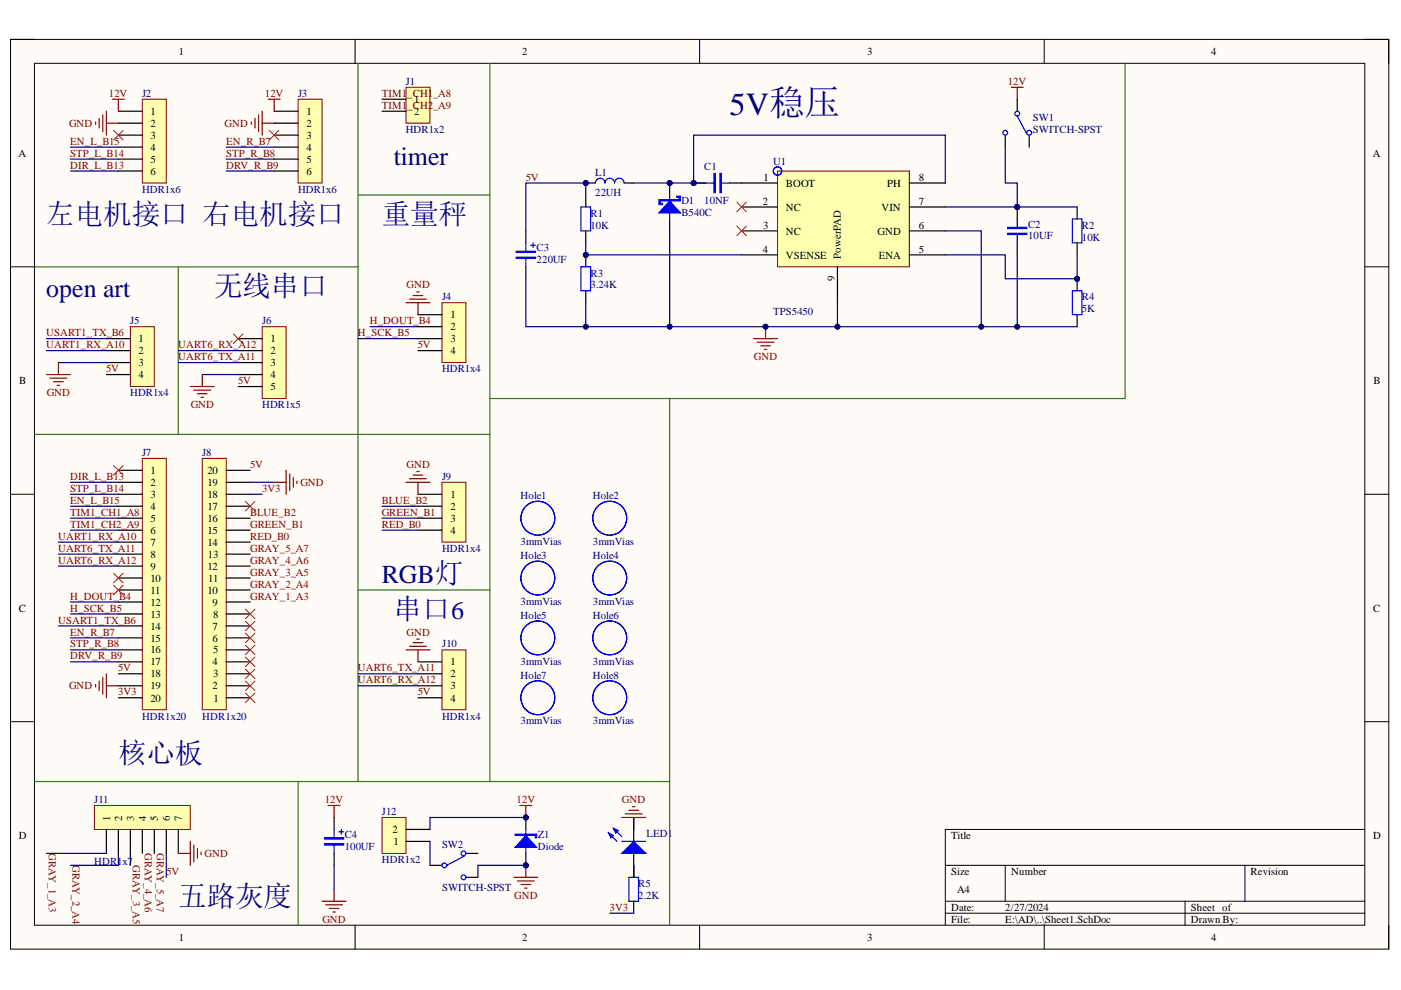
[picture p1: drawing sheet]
<svg xmlns="http://www.w3.org/2000/svg" width="297mm" height="210mm" viewBox="0 0 297 210" stroke-linecap="round" stroke-linejoin="round" font-family="sans-serif">
<defs><g id="words">
<text font-size="6.8" fill="#000080" x="154.7" y="24.3">5V稳压</text>
<g font-size="6.1" fill="#000080">
<text x="9.8" y="47.6">左电机接口 右电机接口</text>
<text x="80.9" y="47.6">重量秤</text>
<text x="45.4" y="62.8">无线串口</text>
<text x="83.5" y="131.3">串口6</text>
<text x="25" y="161.8">核心板</text>
<text x="37.8" y="192.2">五路灰度</text>
</g>
<g font-size="5.5" fill="#000080">
<text x="83.5" y="35.1">timer</text>
<text x="9.8" y="63">open art</text>
<text x="80.9" y="123.7">RGB灯</text>
</g>
<g font-size="2.3">
<text x="37.9" y="11.7">1</text>
<text x="110.7" y="11.7">2</text>
<text x="183.9" y="11.7">3</text>
<text x="256.8" y="11.7">4</text>
<text x="87.8" y="21.8">1</text>
<text x="31.9" y="24.3">1</text>
<text x="31.9" y="26.9">2</text>
<text x="31.9" y="29.5">3</text>
<text x="65" y="24.3">1</text>
<text x="65" y="26.9">2</text>
<text x="65" y="29.5">3</text>
<text x="87.8" y="24.3">2</text>
<text x="3.9" y="33.3">A</text>
<text x="31.9" y="32">4</text>
<text x="31.9" y="34.6">5</text>
<text x="65" y="32">4</text>
<text x="65" y="34.6">5</text>
<text x="291" y="33.3">A</text>
<text x="31.9" y="37.1">6</text>
<text x="65" y="37.1">6</text>
<text x="161.9" y="38.4">1</text>
<text x="166.6" y="39.6">BOOT</text>
<text x="188.1" y="39.6">PH</text>
<text x="194.8" y="38.4">8</text>
<text x="161.7" y="43.4">2</text>
<text x="166.6" y="44.7">NC</text>
<text x="186.9" y="44.7">VIN</text>
<text x="194.8" y="43.4">7</text>
<text x="161.7" y="53.6">4</text>
<text x="161.8" y="48.5">3</text>
<text x="166.6" y="49.8">NC</text>
<text x="186.1" y="49.8">GND</text>
<text x="194.8" y="48.5">6</text>
<text x="194.8" y="53.6">5</text>
<text x="166.6" y="54.8">VSENSE</text>
<text x="177" y="59.6" transform="rotate(-90 177 59.6)">9</text>
<text x="178.3" y="54.8" transform="rotate(-90 178.3 54.8)">PowerPAD</text>
<text x="186.3" y="54.8">ENA</text>
<text x="95.5" y="67.5">1</text>
<text x="95.5" y="70">2</text>
<text x="29.3" y="72.6">1</text>
<text x="29.3" y="75.1">2</text>
<text x="29.3" y="77.6">3</text>
<text x="57.3" y="72.6">1</text>
<text x="57.3" y="75.1">2</text>
<text x="57.3" y="77.6">3</text>
<text x="95.5" y="72.6">3</text>
<text x="95.5" y="75.1">4</text>
<text x="4.1" y="81.4">B</text>
<text x="29.3" y="80.2">4</text>
<text x="57.3" y="80.2">4</text>
<text x="57.3" y="82.7">5</text>
<text x="291.2" y="81.4">B</text>
<text x="31.9" y="100.5">1</text>
<text x="44" y="100.5">20</text>
<text x="31.9" y="103.1">2</text>
<text x="31.9" y="105.6">3</text>
<text x="44" y="105.6">18</text>
<text x="44" y="103.1">19</text>
<text x="95.5" y="105.6">1</text>
<text x="31.9" y="108.1">4</text>
<text x="31.9" y="110.7">5</text>
<text x="31.9" y="113.2">6</text>
<text x="44" y="113.2">15</text>
<text x="44" y="110.7">16</text>
<text x="44" y="108.1">17</text>
<text x="95.5" y="108.1">2</text>
<text x="95.5" y="110.7">3</text>
<text x="95.5" y="113.2">4</text>
<text x="31.9" y="115.7">7</text>
<text x="31.9" y="118.3">8</text>
<text x="44" y="115.7">14</text>
<text x="44.1" y="118.3">13</text>
<text x="31.9" y="120.8">9</text>
<text x="31.9" y="123.3">10</text>
<text x="31.9" y="125.9">11</text>
<text x="44" y="125.9">10</text>
<text x="44" y="120.8">12</text>
<text x="44.2" y="123.3">11</text>
<text x="4" y="129.7">C</text>
<text x="31.9" y="128.4">12</text>
<text x="31.9" y="130.9">13</text>
<text x="45.1" y="128.4">9</text>
<text x="45.2" y="130.9">8</text>
<text x="291.1" y="129.7">C</text>
<text x="31.9" y="133.5">14</text>
<text x="31.9" y="136">15</text>
<text x="45.1" y="136">6</text>
<text x="45.1" y="133.5">7</text>
<text x="31.9" y="138.6">16</text>
<text x="31.9" y="141.1">17</text>
<text x="31.9" y="143.6">18</text>
<text x="45.1" y="141.1">4</text>
<text x="45.2" y="143.6">3</text>
<text x="45.2" y="138.6">5</text>
<text x="95.5" y="141.1">1</text>
<text x="95.5" y="143.6">2</text>
<text x="31.9" y="146.2">19</text>
<text x="31.9" y="148.8">20</text>
<text x="45.1" y="146.2">2</text>
<text x="45.3" y="148.8">1</text>
<text x="95.5" y="146.2">3</text>
<text x="95.5" y="148.8">4</text>
<text x="4" y="177.9">D</text>
<text x="23.3" y="174.1" transform="rotate(-90 23.3 174.1)">1</text>
<text x="25.9" y="174.1" transform="rotate(-90 25.9 174.1)">2</text>
<text x="28.4" y="174.1" transform="rotate(-90 28.4 174.1)">3</text>
<text x="31" y="174.1" transform="rotate(-90 31 174.1)">4</text>
<text x="33.5" y="174.1" transform="rotate(-90 33.5 174.1)">5</text>
<text x="36" y="174.1" transform="rotate(-90 36 174.1)">6</text>
<text x="38.6" y="174.1" transform="rotate(-90 38.6 174.1)">7</text>
<text x="83.2" y="176.7">2</text>
<text x="83.4" y="179.2">1</text>
<text x="201.6" y="177.9">Title</text>
<text x="291.1" y="177.9">D</text>
<text x="201.6" y="185.5">Size</text>
<text x="214.4" y="185.5">Number</text>
<text x="265.2" y="185.5">Revision</text>
<text x="202.9" y="189.3">A4</text>
<text x="201.6" y="193.1">Date:</text>
<text x="201.6" y="195.7">File:</text>
<text x="213.1" y="193.1">2/27/2024</text>
<text x="213.1" y="195.7">E:\AD\..\Sheet1.SchDoc</text>
<text x="252.5" y="193.1">Sheet of</text>
<text x="252.5" y="195.7">Drawn By:</text>
<text x="37.9" y="199.5">1</text>
<text x="110.7" y="199.5">2</text>
<text x="183.9" y="199.5">3</text>
<text x="256.8" y="199.5">4</text>
</g>
<g font-size="2.3" fill="#000080">
<text x="86" y="18">J1</text>
<text x="30.1" y="20.5">J2</text>
<text x="63.2" y="20.5">J3</text>
<text x="86" y="28.1">HDR1x2</text>
<text x="219" y="25.6">SW1</text>
<text x="219" y="28.1">SWITCH-SPST</text>
<text x="163.9" y="34.9">U1</text>
<text x="30.1" y="40.9">HDR1x6</text>
<text x="63.2" y="40.9">HDR1x6</text>
<text x="126.2" y="37.3">L1</text>
<text x="126.2" y="41.7">22UH</text>
<text x="149.3" y="36.1">C1</text>
<text x="125.2" y="46">R1</text>
<text x="144.5" y="43.2">D1</text>
<text x="144.5" y="45.7">B540C</text>
<text x="149.3" y="43.2">10NF</text>
<text x="113.8" y="53.3">C3</text>
<text x="125.2" y="48.5">10K</text>
<text x="218" y="48.2">C2</text>
<text x="218" y="50.8">10UF</text>
<text x="229.4" y="48.5">R2</text>
<text x="229.4" y="51">10K</text>
<text x="113.8" y="55.8">220UF</text>
<text x="125.2" y="58.6">R3</text>
<text x="93.7" y="63.7">J4</text>
<text x="125.2" y="61.2">3.24K</text>
<text x="229.4" y="63.7">R4</text>
<text x="27.6" y="68.8">J5</text>
<text x="55.6" y="68.8">J6</text>
<text x="163.9" y="66.7">TPS5450</text>
<text x="229.4" y="66.2">5K</text>
<text x="27.6" y="84">HDR1x4</text>
<text x="93.7" y="78.9">HDR1x4</text>
<text x="55.6" y="86.5">HDR1x5</text>
<text x="30.1" y="96.7">J7</text>
<text x="42.9" y="96.7">J8</text>
<text x="93.7" y="101.8">J9</text>
<text x="110.4" y="105.8">Hole1</text>
<text x="125.7" y="105.8">Hole2</text>
<text x="93.7" y="117">HDR1x4</text>
<text x="110.4" y="115.5">3mmVias</text>
<text x="110.4" y="118.5">Hole3</text>
<text x="125.7" y="115.5">3mmVias</text>
<text x="125.7" y="118.5">Hole4</text>
<text x="110.4" y="128.2">3mmVias</text>
<text x="110.4" y="131.2">Hole5</text>
<text x="125.7" y="128.2">3mmVias</text>
<text x="125.7" y="131.2">Hole6</text>
<text x="93.7" y="137.3">J10</text>
<text x="110.4" y="143.9">Hole7</text>
<text x="110.4" y="140.9">3mmVias</text>
<text x="125.7" y="143.9">Hole8</text>
<text x="125.7" y="140.9">3mmVias</text>
<text x="30.1" y="152.6">HDR1x20</text>
<text x="42.9" y="152.6">HDR1x20</text>
<text x="93.7" y="152.6">HDR1x4</text>
<text x="110.4" y="153.6">3mmVias</text>
<text x="125.7" y="153.6">3mmVias</text>
<text x="20" y="170.3">J11</text>
<text x="80.9" y="172.9">J12</text>
<text x="73.1" y="177.7">C4</text>
<text x="93.7" y="179.7">SW2</text>
<text x="114" y="177.7">Z1</text>
<text x="137.1" y="177.4">LED1</text>
<text x="20" y="183.5">HDR1x7</text>
<text x="73.1" y="180.2">100UF</text>
<text x="80.9" y="183">HDR1x2</text>
<text x="114" y="180.2">Diode</text>
<text x="93.7" y="188.8">SWITCH-SPST</text>
<text x="135.3" y="188.1">R5</text>
<text x="135.3" y="190.6">2.2K</text>
</g>
<g font-size="2.3" fill="#800000">
<text x="213.7" y="18">12V</text>
<text x="23.1" y="20.5">12V</text>
<text x="56.2" y="20.5">12V</text>
<text x="80.9" y="20.5">TIM1</text>
<text x="80.9" y="23.1">TIM1</text>
<text x="86.3" y="20.5">_CH1_A8</text>
<text x="86.3" y="23.1">_CH2_A9</text>
<text x="14.6" y="26.9">GND</text>
<text x="47.6" y="26.9">GND</text>
<text x="14.9" y="30.8">EN_L_B15</text>
<text x="14.9" y="33.3">STP_L_B14</text>
<text x="14.9" y="35.8">DIR_L_B13</text>
<text x="48" y="30.8">EN_R_B7</text>
<text x="48" y="33.3">STP_R_B8</text>
<text x="48" y="35.8">DRV_R_B9</text>
<text x="111.5" y="38.4">5V</text>
<text x="86.2" y="61.2">GND</text>
<text x="9.8" y="71.3">USART1_TX_B6</text>
<text x="75.9" y="71.3">H_SCK_B5</text>
<text x="78.4" y="68.8">H_DOUT_B4</text>
<text x="9.8" y="73.8">UART1_RX_A10</text>
<text x="37.8" y="73.8">UART6_RX_A12</text>
<text x="37.8" y="76.4">UART6_TX_A11</text>
<text x="88.6" y="73.8">5V</text>
<text x="159.9" y="76.4">GND</text>
<text x="9.9" y="84">GND</text>
<text x="22.5" y="78.9">5V</text>
<text x="50.5" y="81.4">5V</text>
<text x="40.4" y="86.5">GND</text>
<text x="14.9" y="101.8">DIR_L_B13</text>
<text x="53" y="99.3">5V</text>
<text x="86.2" y="99.3">GND</text>
<text x="14.9" y="104.3">STP_L_B14</text>
<text x="14.9" y="106.9">EN_L_B15</text>
<text x="55.6" y="104.3">3V3</text>
<text x="63.7" y="103.1">GND</text>
<text x="80.9" y="106.9">BLUE_B2</text>
<text x="14.9" y="109.4">TIM1_CH1_A8</text>
<text x="14.9" y="111.9">TIM1_CH2_A9</text>
<text x="53" y="109.4">BLUE_B2</text>
<text x="53" y="111.9">GREEN_B1</text>
<text x="80.9" y="109.4">GREEN_B1</text>
<text x="80.9" y="111.9">RED_B0</text>
<text x="12.3" y="114.5">UART1_RX_A10</text>
<text x="12.3" y="117">UART6_TX_A11</text>
<text x="12.3" y="119.5">UART6_RX_A12</text>
<text x="53" y="114.5">RED_B0</text>
<text x="53" y="117">GRAY_5_A7</text>
<text x="53" y="119.5">GRAY_4_A6</text>
<text x="53" y="122.1">GRAY_3_A5</text>
<text x="53" y="124.6">GRAY_2_A4</text>
<text x="14.9" y="127.1">H_DOUT_B4</text>
<text x="14.9" y="129.7">H_SCK_B5</text>
<text x="53" y="127.1">GRAY_1_A3</text>
<text x="12.3" y="132.2">USART1_TX_B6</text>
<text x="14.9" y="134.7">EN_R_B7</text>
<text x="14.9" y="137.3">STP_R_B8</text>
<text x="86.2" y="134.7">GND</text>
<text x="14.9" y="139.8">DRV_R_B9</text>
<text x="25" y="142.4">5V</text>
<text x="75.9" y="142.4">UART6_TX_A11</text>
<text x="14.6" y="146.2">GND</text>
<text x="25" y="147.4">3V3</text>
<text x="75.9" y="144.9">UART6_RX_A12</text>
<text x="88.6" y="147.4">5V</text>
<text x="68.8" y="170.3">12V</text>
<text x="109.5" y="170.3">12V</text>
<text x="131.9" y="170.3">GND</text>
<text x="10.3" y="181" transform="rotate(90 10.3 181)">GRAY_1_A3</text>
<text x="15.4" y="183.5" transform="rotate(90 15.4 183.5)">GRAY_2_A4</text>
<text x="28.2" y="183.5" transform="rotate(90 28.2 183.5)">GRAY_3_A5</text>
<text x="30.7" y="181" transform="rotate(90 30.7 181)">GRAY_4_A6</text>
<text x="33.2" y="181" transform="rotate(90 33.2 181)">GRAY_5_A7</text>
<text x="35.3" y="185.5">5V</text>
<text x="43.4" y="181.7">GND</text>
<text x="109" y="190.6">GND</text>
<text x="68.3" y="195.7">GND</text>
<text x="129.2" y="193.1">3V3</text>
</g>
</g></defs>
<path d="M2.2 8.4h292.2v192.8h-292.2z" fill-rule="evenodd" fill="#fffcf8"/>
<path d="M2.2 8.4h292.2v192.8h-292.2z" fill="none" stroke="#000" stroke-width=".21"/>
<path d="M7.3 13.4h282.1v182.8h-282.1z" fill-rule="evenodd" fill="#fffcf8"/>
<g fill="none" stroke="#000" stroke-width=".21">
<path d="M2.2 8.3h5.1M7.3 13.4h282.1v182.8h-282.1zM75.3 8.3v5.1M148.3 8.3v5.1M221.4 8.4v5M289.4 8.4h5v5M2.2 56.6h5.1M289.4 56.6h5M2.2 104.8h5.1M289.4 104.8h5M2.2 153h5.1M289.4 153h5"/>
<path d="M289.4 175.9h-89v20.3M75.3 196.2v5M148.3 196.2v5M200.4 183.5h89M200.4 191.1h89M200.4 193.6h89M213.1 183.5v7.6M221.4 196.2v5M251.2 191.1v5.1M264 183.5v7.6M294.4 196.2v5"/>
</g>
<path d="M30.2 97.2h5.1v53.3h-5.1z" fill-rule="evenodd" fill="#ffffb0"/>
<path d="M30.2 97.2h5.1v53.3h-5.1z" fill="none" stroke="#800000" stroke-width=".21"/>
<g fill="none" stroke="#000" stroke-width=".25">
<path d="M25.1 99.7h5.1M25.1 102.3h5.1M25.1 104.8h5.1M25.1 107.3h5.1M25.1 109.9h5.1M25.1 112.4h5.1M25.1 114.9h5.1M25.1 117.5h5.1M25.1 120h5.1M25.1 122.6h5.1M25.1 125.1h5.1M25.1 127.6h5.1"/>
<path d="M25.1 130.2h5.1M25.1 132.7h5.1M25.1 135.3h5.1M25.1 137.8h5.1M25.1 140.3h5.1M25.1 142.9h5.1M25.1 145.4h5.1M25.1 147.9h5.1"/>
</g>
<path d="M42.9 97.2h5.1v53.3h-5.1z" fill-rule="evenodd" fill="#ffffb0"/>
<path d="M42.9 97.2h5.1v53.3h-5.1z" fill="none" stroke="#800000" stroke-width=".21"/>
<g fill="none" stroke="#000" stroke-width=".25">
<path d="M48 99.7h5M48 117.5h5M48 114.9h5M48 112.4h5M48 109.9h5M48 107.3h5M48 104.8h5M48 102.3h5M48 137.8h5M48 135.3h5M48 132.7h5M48 130.2h5"/>
<path d="M48 127.6h5M48 125.1h5M48 122.6h5M48 120h5M48 147.9h5M48 145.4h5M48 142.9h5M48 140.3h5"/>
</g>
<g fill="none" stroke="#f00" stroke-width=".21">
<path d="M24.1 98.7l2 2M26.1 98.7l-2 2M52 106.3l2.1 2M54.1 106.3l-2.1 2M24.1 121.5l2 2.1M24.1 124.1l2 2M26.1 121.5l-2 2.1M26.1 124.1l-2 2M52 129.2l2.1 2M52 139.3l2.1 2M52 136.8l2.1 2M52 134.2l2.1 2.1"/>
<path d="M52 131.7l2.1 2M54.1 129.2l-2.1 2M54.1 139.3l-2.1 2M54.1 136.8l-2.1 2M54.1 134.2l-2.1 2.1M54.1 131.7l-2.1 2M52 146.9l2.1 2.1M52 144.4l2.1 2M52 141.9l2.1 2M54.1 146.9l-2.1 2.1M54.1 144.4l-2.1 2M54.1 141.9l-2.1 2"/>
</g>
<path d="M30.2 21h5.1v17.8h-5.1z" fill-rule="evenodd" fill="#ffffb0"/>
<path d="M30.2 21h5.1v17.8h-5.1z" fill="none" stroke="#800000" stroke-width=".21"/>
<path d="M25.1 23.6h5.1M25.1 26.1h5.1M25.1 28.7h5.1M25.1 31.2h5.1M25.1 33.7h5.1M25.1 36.3h5.1" fill="none" stroke="#000" stroke-width=".25"/>
<path d="M63.2 21h5.1v17.8h-5.1z" fill-rule="evenodd" fill="#ffffb0"/>
<path d="M63.2 21h5.1v17.8h-5.1z" fill="none" stroke="#800000" stroke-width=".21"/>
<path d="M58.1 23.6h5.1M58.1 26.1h5.1M58.1 28.7h5.1M58.1 31.2h5.1M58.1 33.7h5.1M58.1 36.3h5.1" fill="none" stroke="#000" stroke-width=".25"/>
<g fill="none" stroke="#800000" stroke-width=".25">
<path d="M20.3 25.9v.5M21 25.1v2M21.8 24.3v3.6M22.6 23.6v5.1M22.6 26.1h2.5M23.8 21h2.6M25.1 21v2.6M53.3 25.9v.5M54.1 25.1v2M54.8 24.3v3.6M55.6 26.1h2.5M55.6 23.6v5.1"/>
<path d="M56.9 21h2.5M58.1 21v2.6"/>
</g>
<path d="M24.1 27.6l2 2.1M26.1 27.6l-2 2.1M57.1 27.6l2 2.1M59.1 27.6l-2 2.1" fill="none" stroke="#f00" stroke-width=".21"/>
<path d="M75.9 13.4v43.2h-68.6" fill="none" stroke="#38761d" stroke-width=".25"/>
<path d="M86.1 18.5h5.1v7.6h-5.1z" fill-rule="evenodd" fill="#ffffb0"/>
<path d="M86.1 18.5h5.1v7.6h-5.1z" fill="none" stroke="#800000" stroke-width=".21"/>
<path d="M81 21h5.1M81 23.6h5.1" fill="none" stroke="#000" stroke-width=".25"/>
<path d="M27.6 69.3h5.1v12.7h-5.1z" fill-rule="evenodd" fill="#ffffb0"/>
<path d="M27.6 69.3h5.1v12.7h-5.1z" fill="none" stroke="#800000" stroke-width=".21"/>
<path d="M22.6 71.8h5M22.6 74.3h5M22.6 76.9h5M22.6 79.4h5" fill="none" stroke="#000" stroke-width=".25"/>
<path d="M9.8 79.4h5.1M12.4 76.9v2.5M10.6 80.2h3.6M11.4 80.9h2M12.1 81.7h.5" fill="none" stroke="#800000" stroke-width=".25"/>
<path d="M37.8 56.6v35.5h-30.5" fill="none" stroke="#38761d" stroke-width=".25"/>
<path d="M55.6 69.3h5.1v15.2h-5.1z" fill-rule="evenodd" fill="#ffffb0"/>
<path d="M55.6 69.3h5.1v15.2h-5.1z" fill="none" stroke="#800000" stroke-width=".21"/>
<path d="M50.5 71.8h5.1M50.5 74.3h5.1M50.5 76.9h5.1M50.5 79.4h5.1M50.5 82h5.1" fill="none" stroke="#000" stroke-width=".25"/>
<path d="M49.5 70.8l2 2M51.5 70.8l-2 2" fill="none" stroke="#f00" stroke-width=".21"/>
<path d="M42.9 79.4v2.6M40.3 82h5.1M41.1 82.7h3.6M41.9 83.5h2M42.6 84.2h.5" fill="none" stroke="#800000" stroke-width=".25"/>
<path d="M103.9 13.4v27.9h-28M75.9 56.6v35.5h-38.1" fill="none" stroke="#38761d" stroke-width=".25"/>
<path d="M93.7 64.2h5.1v12.7h-5.1z" fill-rule="evenodd" fill="#ffffb0"/>
<path d="M93.7 64.2h5.1v12.7h-5.1z" fill="none" stroke="#800000" stroke-width=".21"/>
<path d="M88.6 66.7h5.1M88.6 69.3h5.1M88.6 71.8h5.1M88.6 74.3h5.1" fill="none" stroke="#000" stroke-width=".25"/>
<path d="M86.1 64.2h5.1M86.8 63.4h3.6M87.6 62.7h2M88.4 61.9h.5M88.6 64.2v2.5" fill="none" stroke="#800000" stroke-width=".25"/>
<path d="M103.9 41.3v50.8h-28v73.6h-68.6" fill="none" stroke="#38761d" stroke-width=".25"/>
<path d="M93.7 102.3h5.1v12.6h-5.1z" fill-rule="evenodd" fill="#ffffb0"/>
<path d="M93.7 102.3h5.1v12.6h-5.1z" fill="none" stroke="#800000" stroke-width=".21"/>
<path d="M88.6 104.8h5.1M88.6 107.3h5.1M88.6 109.9h5.1M88.6 112.4h5.1" fill="none" stroke="#000" stroke-width=".25"/>
<path d="M88.4 100h.5M86.1 102.3h5.1M86.8 101.5h3.6M87.6 100.7h2M88.6 102.3v2.5" fill="none" stroke="#800000" stroke-width=".25"/>
<path d="M103.9 92.1v33h-28" fill="none" stroke="#38761d" stroke-width=".25"/>
<path d="M93.7 137.8h5.1v12.7h-5.1z" fill-rule="evenodd" fill="#ffffb0"/>
<path d="M93.7 137.8h5.1v12.7h-5.1z" fill="none" stroke="#800000" stroke-width=".21"/>
<path d="M88.6 140.3h5.1M88.6 142.9h5.1M88.6 145.4h5.1M88.6 147.9h5.1" fill="none" stroke="#000" stroke-width=".25"/>
<path d="M103.9 125.1v40.6h-28" fill="none" stroke="#38761d" stroke-width=".25"/>
<path d="M20 170.8h20.3v5.1h-20.3z" fill-rule="evenodd" fill="#ffffb0"/>
<path d="M20 170.8h20.3v5.1h-20.3z" fill="none" stroke="#800000" stroke-width=".21"/>
<path d="M22.6 175.9v5M25.1 175.9v5M27.6 175.9v5M30.2 175.9v5M32.7 175.9v5M35.3 175.9v5M37.8 175.9v5" fill="none" stroke="#000" stroke-width=".25"/>
<path d="M164.8 36.3h28v20.3h-28z" fill-rule="evenodd" fill="#ffffb0"/>
<path d="M164.8 36.3h28v20.3h-28z" fill="none" stroke="#800000" stroke-width=".21"/>
<path d="M157.2 38.8h7.6M192.8 38.8h7.6M157.2 43.9h7.6M157.2 49h7.6M157.2 54h7.6M177.6 56.6v7.6M192.8 43.9h7.6M192.8 49h7.6M192.8 54h7.6" fill="none" stroke="#000" stroke-width=".25"/>
<g fill="none" stroke="#00f" stroke-width=".25">
<circle cx="164.8" cy="36.3" r=".89"/>
<circle cx="164.9" cy="36.3" r=".89"/>
</g>
<circle cx="215.7" cy="43.9" r=".51" fill="#000080"/>
<circle cx="215.7" cy="43.9" r=".51" fill="none" stroke="#000080" stroke-width=".21"/>
<path d="M215.7 43.9v2.5M215.7 51.5v2.5" fill="none" stroke="#000" stroke-width=".25"/>
<circle cx="215.7" cy="43.9" r=".51" fill="#000080"/>
<circle cx="215.7" cy="43.9" r=".51" fill="none" stroke="#000080" stroke-width=".21"/>
<path d="M213.6 49.5h4.1v.2h-4.1zM213.6 48.2h4.1v.3h-4.1zM213.6 49.6h4.1M213.6 48.3h4.1M215.7 46.4v1.8M215.7 49.7v1.8" fill="none" stroke="#00f" stroke-width=".25"/>
<circle cx="142" cy="38.8" r=".51" fill="#000080"/>
<circle cx="142" cy="38.8" r=".51" fill="none" stroke="#000080" stroke-width=".21"/>
<path d="M142 46.4v2.6" fill="none" stroke="#000" stroke-width=".25"/>
<path d="M142 42.6l2.3 2.6h-4.6z" fill="#00f"/>
<path d="M142 42.6l2.3 2.6h-4.6z" fill="none" stroke="#00f" stroke-width=".25"/>
<path d="M139.7 42.4h4.3v-.5h-.5v-.3h.8v1h-4.4v.5h.6v.3h-.8z" fill-rule="evenodd" fill="#00f"/>
<path d="M139.7 42.4h4.3v-.5h-.5v-.3h.8v1h-4.4v.5h.6v.3h-.8z" fill="none" stroke="#00f" stroke-width=".25"/>
<path d="M142 38.8v2.5" fill="none" stroke="#000" stroke-width=".25"/>
<circle cx="142" cy="38.8" r=".51" fill="#000080"/>
<circle cx="142" cy="38.8" r=".51" fill="none" stroke="#000080" stroke-width=".21"/>
<path d="M142 41.3v5.1" fill="none" stroke="#00f" stroke-width=".25"/>
<circle cx="147.1" cy="38.8" r=".51" fill="#000080"/>
<circle cx="147.1" cy="38.8" r=".51" fill="none" stroke="#000080" stroke-width=".21"/>
<path d="M147.1 38.8h2.5M154.7 38.8h2.5" fill="none" stroke="#000" stroke-width=".25"/>
<circle cx="147.1" cy="38.8" r=".51" fill="#000080"/>
<circle cx="147.1" cy="38.8" r=".51" fill="none" stroke="#000080" stroke-width=".21"/>
<path d="M149.6 38.8h1.8M151.4 36.8h.2v4h-.2zM151.5 36.8v4M152.7 36.8h.2v4h-.2zM152.8 36.8v4M152.9 38.8h1.8" fill="none" stroke="#00f" stroke-width=".25"/>
<path d="M156.2 47.9l2 2.1M156.2 42.9l2 2M158.2 47.9l-2 2.1M158.2 42.9l-2 2" fill="none" stroke="#f00" stroke-width=".21"/>
<circle cx="124.2" cy="38.8" r=".51" fill="#000080"/>
<circle cx="124.2" cy="38.8" r=".51" fill="none" stroke="#000080" stroke-width=".21"/>
<path d="M124.2 38.8h2M132.3 38.8h2.1" fill="none" stroke="#000" stroke-width=".25"/>
<circle cx="124.2" cy="38.8" r=".51" fill="#000080"/>
<circle cx="124.2" cy="38.8" r=".51" fill="none" stroke="#000080" stroke-width=".21"/>
<path d="M126.2 38.8a1.01 1.01 0 0 1 1-1 1.01 1.01 0 0 1 1.1 1 1.02 1.02 0 0 1 1-1 1.02 1.02 0 0 1 1 1 1.02 1.02 0 0 1 1-1 1.02 1.02 0 0 1 1 1M123.2 43.9h2v5.1h-2z" fill="none" stroke="#00f" stroke-width=".25"/>
<path d="M124.2 41.3v2.6M124.2 49v2.5" fill="none" stroke="#000" stroke-width=".25"/>
<circle cx="124.2" cy="54" r=".51" fill="#000080"/>
<circle cx="124.2" cy="54" r=".51" fill="none" stroke="#000080" stroke-width=".21"/>
<path d="M124.2 54v2.6" fill="none" stroke="#000" stroke-width=".25"/>
<circle cx="124.2" cy="54" r=".51" fill="#000080"/>
<circle cx="124.2" cy="54" r=".51" fill="none" stroke="#000080" stroke-width=".21"/>
<path d="M111.5 49v2.5M111.5 56.6v2.5M228.4 43.9v2.5M228.4 51.5v2.5M124.2 61.6v2.6" fill="none" stroke="#000" stroke-width=".25"/>
<path d="M109.5 53.3h4v.2h-4zM109.5 54.5h4v.3h-4zM109.5 53.4h4M109.5 54.7h4M111.5 51.5v1.8M111.5 54.8v1.8M112.5 52h1M113 51.5v1M123.2 56.6h2v5h-2zM227.4 46.4h2v5.1h-2z" fill="none" stroke="#00f" stroke-width=".25"/>
<circle cx="228.4" cy="59.1" r=".51" fill="#000080"/>
<circle cx="228.4" cy="59.1" r=".51" fill="none" stroke="#000080" stroke-width=".21"/>
<path d="M228.4 59.1v2.6" fill="none" stroke="#000" stroke-width=".25"/>
<circle cx="228.4" cy="59.1" r=".51" fill="#000080"/>
<circle cx="228.4" cy="59.1" r=".51" fill="none" stroke="#000080" stroke-width=".21"/>
<path d="M228.4 66.7v2.6" fill="none" stroke="#000" stroke-width=".25"/>
<path d="M227.4 61.7h2v5h-2z" fill="none" stroke="#00f" stroke-width=".25"/>
<path d="M159.8 71.8h5M160.5 72.6h3.6M161.3 73.3h2M162.1 74.1h.5M162.3 69.3v2.5" fill="none" stroke="#800000" stroke-width=".25"/>
<circle cx="162.3" cy="69.3" r=".51" fill="#000080"/>
<circle cx="162.3" cy="69.3" r=".51" fill="none" stroke="#000080" stroke-width=".21"/>
<path d="M81 173.3h5.1v7.6h-5.1z" fill-rule="evenodd" fill="#ffffb0"/>
<path d="M81 173.3h5.1v7.6h-5.1z" fill="none" stroke="#800000" stroke-width=".21"/>
<path d="M86.1 178.4h5.1M86.1 175.9h5.1" fill="none" stroke="#000" stroke-width=".25"/>
<path d="M63.2 165.7v30.5" fill="none" stroke="#38761d" stroke-width=".25"/>
<path d="M110.2 170.8h2.6M111.5 170.8v2.5" fill="none" stroke="#800000" stroke-width=".25"/>
<circle cx="111.5" cy="173.3" r=".51" fill="#000080"/>
<circle cx="111.5" cy="173.3" r=".51" fill="none" stroke="#000080" stroke-width=".21"/>
<g fill="none" stroke="#800000" stroke-width=".25">
<path d="M86.1 137.8h5.1M86.8 137h3.6M87.6 136.3h2M88.4 135.5h.5M88.6 137.8v2.5M40.3 178.4v5.1M41.1 179.2v3.5M41.9 179.9v2.1M69.6 170.8h2.5M70.8 170.8v2.5M37.8 180.9h2.5M42.6 180.7v.5"/>
<path d="M68.3 191.1h5.1M69.1 191.8h3.5M69.8 192.6h2.1M70.6 193.4h.5M70.8 188.6v2.5M109 186h5M109.7 186.8h3.6M110.5 187.5h2M111.2 188.3h.5M111.5 183.5v2.5"/>
</g>
<path d="M70.8 173.3v2.6M70.8 180.9v2.6M91.2 183.5h2.5M98.8 186h2.5M98.8 180.9h2.5" fill="none" stroke="#000" stroke-width=".25"/>
<g fill="none" stroke="#00f" stroke-width=".25">
<path d="M68.8 177.6h4.1v.3h-4.1zM68.8 178.9h4.1v.3h-4.1zM68.8 177.8h4.1M70.8 175.9v1.7M70.8 179.2v1.7M71.9 176.4h1M72.4 175.9v1M98.5 181.4l-3.8 2.1"/>
<circle cx="114" cy="109.9" r="3.6"/>
<circle cx="129.3" cy="109.9" r="3.6"/>
<circle cx="114" cy="122.6" r="3.6"/>
<circle cx="114" cy="135.2" r="3.6"/>
<circle cx="129.3" cy="122.6" r="3.6"/>
<circle cx="129.3" cy="135.2" r="3.6"/>
<circle cx="114" cy="147.9" r="3.6"/>
<circle cx="129.3" cy="147.9" r="3.6"/>
<circle cx="94.2" cy="183.5" r=".51"/>
<circle cx="98.3" cy="186" r=".51"/>
<circle cx="98.3" cy="180.9" r=".51"/>
</g>
<path d="M68.8 179h4.1" fill="none" stroke="#00f" stroke-width=".26"/>
<circle cx="111.5" cy="183.5" r=".51" fill="#000080"/>
<circle cx="111.5" cy="183.5" r=".51" fill="none" stroke="#000080" stroke-width=".21"/>
<path d="M60.7 99.7v5.1M58.1 102.3h2.6M61.4 100.5v3.5M62.2 101.2v2.1M63 102v.5M20.3 145.1v.6M21 144.4v2M21.8 143.6v3.6M22.6 142.9v5M22.6 145.4h2.5" fill="none" stroke="#800000" stroke-width=".25"/>
<path d="M134.4 173.3v5.1M134.4 180.9v5.1M134.4 191.1v2.5" fill="none" stroke="#000" stroke-width=".25"/>
<path d="M133.3 186h2.1v5.1h-2.1z" fill="none" stroke="#00f" stroke-width=".25"/>
<path d="M134.4 178.4l2.5 2.5h-5.1z" fill="#00f"/>
<path d="M129 176.6l1.8 1.8M130 175.6l1.8 1.8M134.4 178.4l2.5 2.5h-5.1z" fill="none" stroke="#00f" stroke-width=".25"/>
<path d="M130 175.6l1.1 .5-.5 .5z" fill="#00f"/>
<path d="M130 175.6l1.1 .5-.5 .5z" fill="none" stroke="#00f" stroke-width=".25"/>
<path d="M129 176.6l1 .5-.5 .5z" fill="#00f"/>
<g fill="none" stroke="#00f" stroke-width=".25">
<path d="M215.7 24.6l2 3.8M129 176.6l1 .5-.5 .5zM131.8 178.4h5.1"/>
<circle cx="213.1" cy="28.1" r=".51"/>
<circle cx="215.7" cy="24.1" r=".51"/>
<circle cx="218.2" cy="28.1" r=".51"/>
</g>
<path d="M214.4 18.5h2.5M215.7 18.5v2.5M131.8 173.3h5.1M132.6 172.6h3.5M133.3 171.8h2.1M134.1 171h.5M134.4 173.3v2.6" fill="none" stroke="#800000" stroke-width=".25"/>
<path d="M238.5 13.4v71.1h-134.6M142 84.5v111.7M103.9 165.7h38.1" fill="none" stroke="#38761d" stroke-width=".25"/>
<path d="M213.1 28.7v2.5M215.7 21v2.6M218.2 28.7v2.5" fill="none" stroke="#000" stroke-width=".25"/>
<path d="M134.4 173.3v2.6" fill="none" stroke="#000080" stroke-width=".25"/>
<circle cx="111.5" cy="183.5" r=".51" fill="#000080"/>
<circle cx="111.5" cy="183.5" r=".51" fill="none" stroke="#000080" stroke-width=".21"/>
<circle cx="111.5" cy="173.3" r=".51" fill="#000080"/>
<circle cx="111.5" cy="173.3" r=".51" fill="none" stroke="#000080" stroke-width=".21"/>
<path d="M111.5 180.9v2.6" fill="none" stroke="#000" stroke-width=".25"/>
<circle cx="111.5" cy="183.5" r=".51" fill="#000080"/>
<circle cx="111.5" cy="183.5" r=".51" fill="none" stroke="#000080" stroke-width=".21"/>
<path d="M111.5 177.1l2.3 2.6h-4.6z" fill="#00f"/>
<path d="M111.5 177.1l2.3 2.6h-4.6z" fill="none" stroke="#00f" stroke-width=".25"/>
<path d="M109.2 176.9h4.6v.7h-.3v-.5h-4.3z" fill-rule="evenodd" fill="#00f"/>
<path d="M109.2 176.9h4.6v.7h-.3v-.5h-4.3z" fill="none" stroke="#00f" stroke-width=".25"/>
<path d="M111.5 173.3v2.6" fill="none" stroke="#000" stroke-width=".25"/>
<circle cx="111.5" cy="173.3" r=".51" fill="#000080"/>
<circle cx="111.5" cy="173.3" r=".51" fill="none" stroke="#000080" stroke-width=".21"/>
<path d="M111.5 175.9v5" fill="none" stroke="#00f" stroke-width=".25"/>
<g fill="none" stroke="#000080" stroke-width=".25">
<path d="M14.9 36.3h10.2M14.9 33.7h10.2M14.9 31.2h10.2M48 36.3h10.1M48 33.7h10.1M48 31.2h10.1M9.8 74.3h12.8M9.8 71.8h12.8M12.4 76.9h10.2M37.8 74.3h12.7M37.8 76.9h12.7M42.9 79.4h7.6"/>
<path d="M75.9 71.8h12.7M78.5 69.3h10.1M12.4 117.5h12.7M12.4 114.9h12.7M14.9 112.4h10.2M14.9 109.9h10.2M14.9 107.3h10.2M14.9 104.8h10.2M14.9 102.3h10.2M53 104.8h2.6M53 102.3h5.1M81 112.4h7.6"/>
<path d="M81 109.9h7.6M81 107.3h7.6M12.4 132.7h12.7M12.4 120h12.7M14.9 137.8h10.2M14.9 135.3h10.2M14.9 130.2h10.2M14.9 127.6h10.2M14.9 140.3h10.2M75.9 145.4h12.7M75.9 142.9h12.7M111.5 173.3h-20.3v2.6"/>
<path d="M9.9 180.9h12.7M25.1 180.9v2.6h-10.2"/>
</g>
<circle cx="111.5" cy="173.3" r=".51" fill="#000080"/>
<circle cx="111.5" cy="173.3" r=".51" fill="none" stroke="#000080" stroke-width=".21"/>
<path d="M111.5 183.5h-10.2v2.5" fill="none" stroke="#000080" stroke-width=".25"/>
<circle cx="111.5" cy="183.5" r=".51" fill="#000080"/>
<circle cx="111.5" cy="183.5" r=".51" fill="none" stroke="#000080" stroke-width=".21"/>
<path d="M111.5 59.1v10.2h12.7" fill="none" stroke="#000080" stroke-width=".25"/>
<circle cx="124.2" cy="69.3" r=".51" fill="#000080"/>
<circle cx="124.2" cy="69.3" r=".51" fill="none" stroke="#000080" stroke-width=".21"/>
<path d="M124.2 41.3v-2.5h-12.7v10.2" fill="none" stroke="#000080" stroke-width=".25"/>
<circle cx="124.2" cy="38.8" r=".51" fill="#000080"/>
<circle cx="124.2" cy="38.8" r=".51" fill="none" stroke="#000080" stroke-width=".21"/>
<path d="M124.2 64.2v5.1h17.8" fill="none" stroke="#000080" stroke-width=".25"/>
<circle cx="124.2" cy="69.3" r=".51" fill="#000080"/>
<circle cx="124.2" cy="69.3" r=".51" fill="none" stroke="#000080" stroke-width=".21"/>
<circle cx="142" cy="69.3" r=".51" fill="#000080"/>
<circle cx="142" cy="69.3" r=".51" fill="none" stroke="#000080" stroke-width=".21"/>
<path d="M124.2 51.5v2.5h33" fill="none" stroke="#000080" stroke-width=".25"/>
<circle cx="124.2" cy="54" r=".51" fill="#000080"/>
<circle cx="124.2" cy="54" r=".51" fill="none" stroke="#000080" stroke-width=".21"/>
<path d="M134.4 38.8h12.7M129.3 193.6h5.1" fill="none" stroke="#000080" stroke-width=".25"/>
<circle cx="142" cy="38.8" r=".51" fill="#000080"/>
<circle cx="142" cy="38.8" r=".51" fill="none" stroke="#000080" stroke-width=".21"/>
<circle cx="147.1" cy="38.8" r=".51" fill="#000080"/>
<circle cx="147.1" cy="38.8" r=".51" fill="none" stroke="#000080" stroke-width=".21"/>
<path d="M142 49v20.3h35.6" fill="none" stroke="#000080" stroke-width=".25"/>
<circle cx="142" cy="69.3" r=".51" fill="#000080"/>
<circle cx="142" cy="69.3" r=".51" fill="none" stroke="#000080" stroke-width=".21"/>
<circle cx="162.3" cy="69.3" r=".51" fill="#000080"/>
<circle cx="162.3" cy="69.3" r=".51" fill="none" stroke="#000080" stroke-width=".21"/>
<circle cx="177.6" cy="69.3" r=".51" fill="#000080"/>
<circle cx="177.6" cy="69.3" r=".51" fill="none" stroke="#000080" stroke-width=".21"/>
<path d="M149.6 38.8h-2.5v-10.1h53.3v10.1" fill="none" stroke="#000080" stroke-width=".25"/>
<circle cx="147.1" cy="38.8" r=".51" fill="#000080"/>
<circle cx="147.1" cy="38.8" r=".51" fill="none" stroke="#000080" stroke-width=".21"/>
<path d="M200.4 49h7.6v20.3h-30.4v-5.1" fill="none" stroke="#000080" stroke-width=".25"/>
<circle cx="177.6" cy="69.3" r=".51" fill="#000080"/>
<circle cx="177.6" cy="69.3" r=".51" fill="none" stroke="#000080" stroke-width=".21"/>
<circle cx="208" cy="69.3" r=".51" fill="#000080"/>
<circle cx="208" cy="69.3" r=".51" fill="none" stroke="#000080" stroke-width=".21"/>
<path d="M200.4 54h12.7v5.1h15.3v-5.1" fill="none" stroke="#000080" stroke-width=".25"/>
<circle cx="228.4" cy="59.1" r=".51" fill="#000080"/>
<circle cx="228.4" cy="59.1" r=".51" fill="none" stroke="#000080" stroke-width=".21"/>
<path d="M213.1 31.2v7.6h2.6v5.1h-15.3" fill="none" stroke="#000080" stroke-width=".25"/>
<circle cx="215.7" cy="43.9" r=".51" fill="#000080"/>
<circle cx="215.7" cy="43.9" r=".51" fill="none" stroke="#000080" stroke-width=".21"/>
<path d="M208 69.3h7.7" fill="none" stroke="#000080" stroke-width=".25"/>
<circle cx="208" cy="69.3" r=".51" fill="#000080"/>
<circle cx="208" cy="69.3" r=".51" fill="none" stroke="#000080" stroke-width=".21"/>
<circle cx="215.7" cy="69.3" r=".51" fill="#000080"/>
<circle cx="215.7" cy="69.3" r=".51" fill="none" stroke="#000080" stroke-width=".21"/>
<path d="M215.7 54v15.3h12.7" fill="none" stroke="#000080" stroke-width=".25"/>
<circle cx="215.7" cy="69.3" r=".51" fill="#000080"/>
<circle cx="215.7" cy="69.3" r=".51" fill="none" stroke="#000080" stroke-width=".21"/>
<path d="M215.7 43.9h12.7" fill="none" stroke="#000080" stroke-width=".25"/>
<circle cx="215.7" cy="43.9" r=".51" fill="#000080"/>
<circle cx="215.7" cy="43.9" r=".51" fill="none" stroke="#000080" stroke-width=".21"/>
<path d="M91.2 178.4v5.1M27.6 180.9v2.6M35.3 180.9v5.1M70.8 183.5v5.1M134.4 183.5v2.5" fill="none" stroke="#000080" stroke-width=".25"/>
<use href="#words"/>
</svg>
